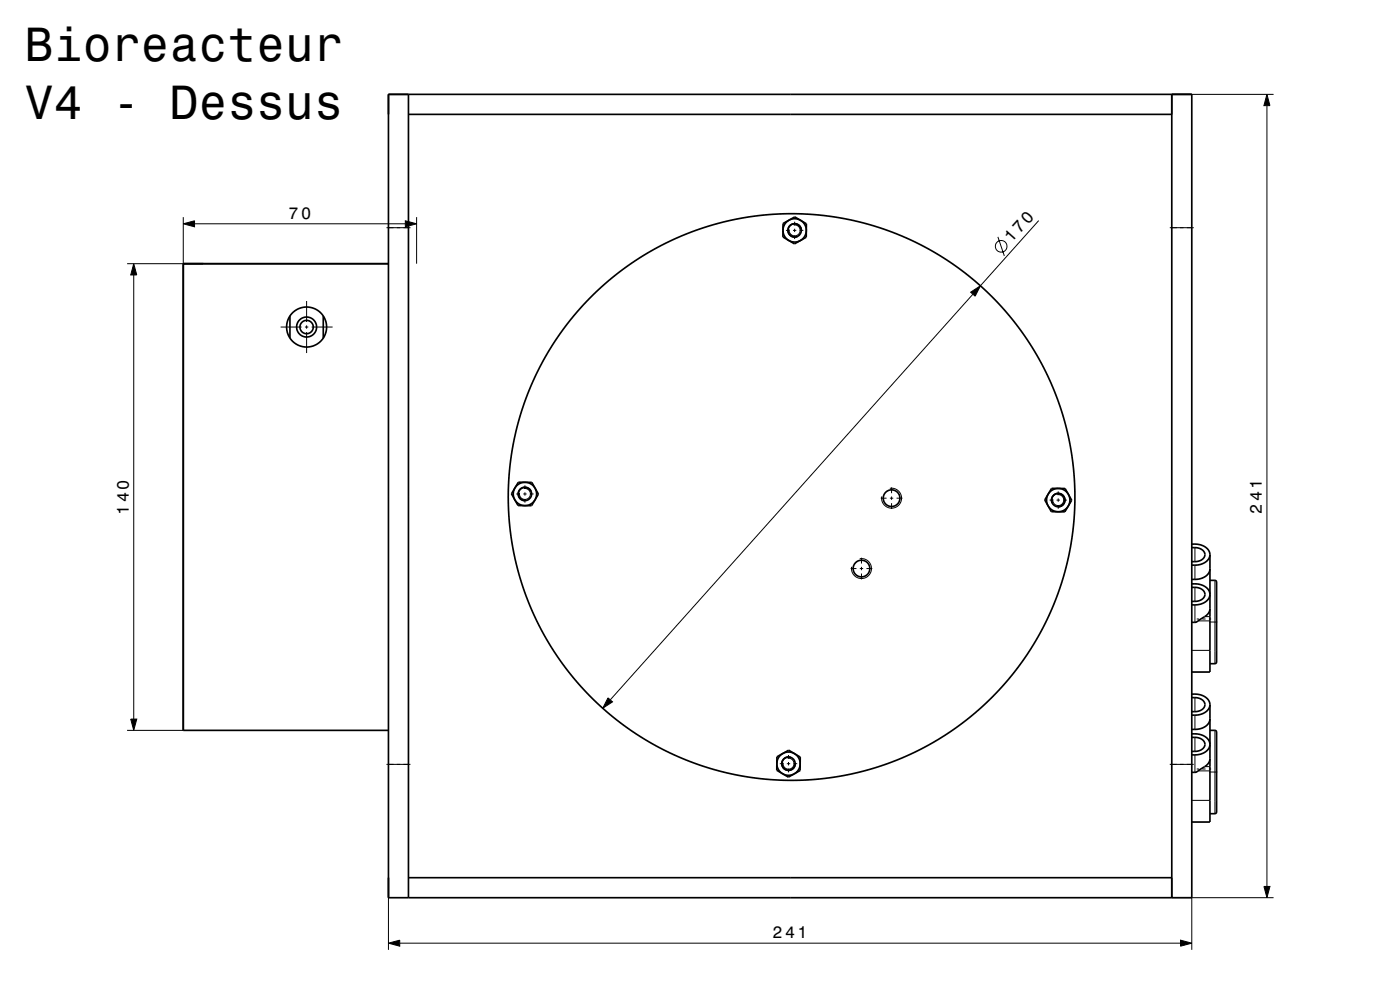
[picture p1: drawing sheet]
<svg xmlns="http://www.w3.org/2000/svg" width="420mm" height="297mm" viewBox="0 0 420 297" stroke-linecap="round" stroke-linejoin="round" font-family="sans-serif">
<defs><g id="words">
<g font-size="14.4">
<text x="7.5" y="18.4">Bioreacteur</text>
<text x="7.5" y="35.7">V4 - Dessus</text>
</g>
<text font-size="5.1" x="303.5" y="73" transform="rotate(-48 303.5 73)">170</text>
<g font-size="5">
<text x="86.6" y="65.6">70</text>
<text x="38.6" y="154.4" transform="rotate(-90 38.6 154.4)">140</text>
<text x="378.6" y="154.1" transform="rotate(-90 378.6 154.1)">241</text>
<text x="231.8" y="281.5">241</text>
</g>
</g></defs>
<g fill="none" stroke="#000" stroke-width=".3">
<path d="M351.5 28.3h30.6M380.1 28.3l.9 3.4h-1.8zM380.1 31.7v234.2M40.1 79.1l.9 3.4h-1.8zM55 67.1l3.4-.9v1.8zM55 65.1v14h-16.9M58.4 67.1h63.2M115.9 68.3h7.2M121.6 66.2l3.4 .9-3.4 .9zM125 65.1v14M235.8 69.1h1.1M237.9 69.1h1"/>
<path d="M238.1 67.5a1.65 1.65 0 0 1 1.9 1.5 1.65 1.65 0 0 1-1.7 1.8 1.65 1.65 0 0 1-1.5-2M238.4 66.5v1.1M238.4 68.6v1M238.4 70.6v1.1M239.9 69.1h1.1M299.4 71.1l1.9 5.7M311.6 66.2l-17.5 19.5M350.9 68.3h7.2M40.1 82.5v133.2M84.2 98.1h6.3M91.5 98.1h1M92 90.3v6.3"/>
<path d="M92 97.6v1M92 99.6v6.3M93.5 98.1h6.3M291.2 87.7l2.9-2-1.6 3.2zM291.9 88.3l-108.8 121.7M154.9 148.2h1.1M157 148.2h1M157.2 146.6a1.65 1.65 0 0 1 1.9 1.5 1.65 1.65 0 0 1-1.7 1.7 1.65 1.65 0 0 1-1.5-1.9M157.5 145.6v1.1M157.5 147.7v1M157.5 149.7v1.1M159 148.2h1.1"/>
<path d="M264.2 149.5h1.8M267 146.5a3 3 0 0 1 3.5 2.8 3 3 0 0 1-3.2 3.1 3 3 0 0 1-2.8-3.5M267 149.5h1M267.5 146.2v1.8M267.5 149v1M267.5 151v1.7M269 149.5h1.7M314.9 150h1.1M317 150h1M317.2 148.4a1.65 1.65 0 0 1 1.9 1.5 1.65 1.65 0 0 1-1.7 1.8 1.65 1.65 0 0 1-1.6-2M317.5 147.4v1.1M317.5 149.5v1"/>
<path d="M317.5 151.5v1.1M319 150h1.1M255.2 170.6h1.7M257.9 167.6a3 3 0 0 1 3.5 2.8 3 3 0 0 1-3.1 3.2 3 3 0 0 1-2.8-3.6M257.9 170.6h1M258.4 167.3v1.8M258.4 170.1v1M258.4 172.1v1.7M259.9 170.6h1.8M358.5 164.3v4.2M358.5 169.5v4.3M358.5 176.2v4.2"/>
<path d="M364.5 174.1v25M357.5 195.1h5.5M358.5 181.5v5.2M359 185.7h.7M359.4 186.3h3.6M360.7 185.7h1M361.4 185h1.6M362.7 185.7h.6M362.8 186.6h2.4M38.1 219.1h16.9M39.2 215.7h1.8l-.9 3.4zM182.4 209.4l1.4 1.2-3 1.9z"/>
<path d="M358.5 209.3v4.2M358.5 214.5v4.3M364.5 219.1v25M115.9 229.3h7.2M234 229.1h1.1M236.1 229.1h1M236.3 227.5a1.65 1.65 0 0 1 1.9 1.5 1.65 1.65 0 0 1-1.7 1.7 1.65 1.65 0 0 1-1.6-1.9M236.6 226.5v1.1M236.6 228.6v1M236.6 230.6v1.1M238.1 229.1h1.1M350.9 229.3h7.2"/>
<path d="M358.5 221.2v4.2M358.5 226.5v5.2M359 230.7h.7M359.4 231.3h3.6M360.7 230.7h1M361.4 230h1.6M362.7 230.7h.6M362.8 231.6h2.4M357.5 240.1h5.5M116.5 269.3v15.7M351.5 269.3h30.6M357.5 269.3v15.7"/>
<path d="M379.2 265.9h1.8l-.9 3.4zM116.5 283l3.4-1v1.9zM119.9 283h234.3M354.2 282l3.3 1-3.3 .9z"/>
<circle cx="300.3" cy="73.9" r="1.75"/>
</g>
<g fill="none" stroke="#000" stroke-width=".5">
<path d="M116.5 28.3h241v241h-241zM122.5 28.3v241M122.5 34.3h229M351.5 28.3v241M116.5 79.1h-61.5v140h61.5M234.9 67.1l3.5-2 3.5 2v4.1l-3.6 2-3.4-2.1zM240.4 69.1a2 2 0 0 0-2.3-2 2 2 0 0 0-1.6 2.6 2 2 0 0 0 2.7 1.2M87 94.8v6.6M97 94.8v6.6M155.5 144.7h4l2 3.5-2 3.5h-4.1l-1-1.8-1-1.8zM159.3 147.3a2 2 0 0 0-3.5-.2 2 2 0 0 0 1.7 3.1M315.5 146.5l4 .1 2 3.5-2 3.5-4.1-.1-2-3.5z"/>
<path d="M315.7 150.9a2 2 0 0 1 1.2-2.8 2 2 0 0 1 2.6 1.7 2 2 0 0 1-2.1 2.2M357.5 176.2h1a2.36 2.36 0 0 1 2.8 2.8l-.4 .6-1 .6-2.4 .2M357.5 163.2h1a4.1 4.1 0 0 1 4.5 3.2M357.5 175.2h1a3.8 3.8 0 0 1 4.4 3.5 4.3 4.3 0 0 1-4.4 2.8h-1M357.5 164.3h1a2.36 2.36 0 0 1 2.8 2.8l-.4 .6-1 .5-2.4 .3M363 166.4a4 4 0 0 1-4.5 3.1h-1M363 170.7a4 4 0 0 1-4.5 3.1h-1M363 174.1h1.5l.5 .5v24.1l-.5 .4h-1.5M363 166.4v35.2h-5.5M363 182.6a2.95 2.95 0 0 1-1.8 2.5l-2.3 1.5-1.4 .1M357.5 208.2h1a4.1 4.1 0 0 1 4.5 3.2M357.5 209.3h1a2.36 2.36 0 0 1 2.8 2.8l-.4 .6-1 .5-2.4 .3"/>
<path d="M363 211.4a4 4 0 0 1-4.5 3.1h-1M363 215.7a4 4 0 0 1-4.5 3.1h-1M363 219.1h1.5l.5 .5v24.1l-.5 .4h-1.5M363 211.4v35.2h-5.5M233.1 227l3.5-1.9 3.5 2-.1 4.1-3.5 1.9-3.5-2zM237.3 227.2a2 2 0 0 0-2.7 1.4 2 2 0 0 0 1.7 2.5 2 2 0 0 0 2.3-2M357.5 221.2h1a2.36 2.36 0 0 1 2.8 2.8l-.4 .6-1 .6-2.4 .2M357.5 220.2h1a3.8 3.8 0 0 1 4.4 3.5 4.3 4.3 0 0 1-4.4 2.8h-1M363 227.6a2.96 2.96 0 0 1-1.8 2.5l-2.3 1.5-1.4 .1M122.5 263.3h229"/>
<circle cx="238.4" cy="69.1" r="2"/>
<circle cx="238.4" cy="69.1" r="3.5"/>
<circle cx="92" cy="98.1" r="6"/>
<circle cx="92" cy="98.1" r="2"/>
<circle cx="92" cy="98.1" r="3"/>
<circle cx="157.5" cy="148.2" r="2"/>
<circle cx="157.5" cy="148.2" r="3.5"/>
<circle cx="237.5" cy="149.1" r="85"/>
<circle cx="267.5" cy="149.5" r="2.5"/>
<circle cx="317.5" cy="150" r="3.5"/>
<circle cx="317.5" cy="150" r="2"/>
<circle cx="258.4" cy="170.6" r="2.5"/>
<circle cx="236.6" cy="229.1" r="3.5"/>
<circle cx="236.6" cy="229.1" r="2"/>
</g>
<g fill="#000">
<path d="M380.1 28.3l.9 3.4h-1.8z" fill-rule="evenodd"/>
<path d="M55 67.1l3.4-.9v1.8z" fill-rule="evenodd"/>
<path d="M121.6 66.2l3.4 .9-3.4 .9z" fill-rule="evenodd"/>
<path d="M40.1 79.1l.9 3.4h-1.8z" fill-rule="evenodd"/>
<path d="M291.2 87.7l2.9-2-1.6 3.2z" fill-rule="evenodd"/>
<path d="M39.2 215.7h1.8l-.9 3.4z" fill-rule="evenodd"/>
<path d="M182.4 209.4l1.4 1.2-3 1.9z" fill-rule="evenodd"/>
<path d="M379.2 265.9h1.8l-.9 3.4z" fill-rule="evenodd"/>
<path d="M116.5 283l3.4-1v1.9z" fill-rule="evenodd"/>
<path d="M354.2 282l3.3 1-3.3 .9z" fill-rule="evenodd"/>
</g>
<use href="#words"/>
</svg>
